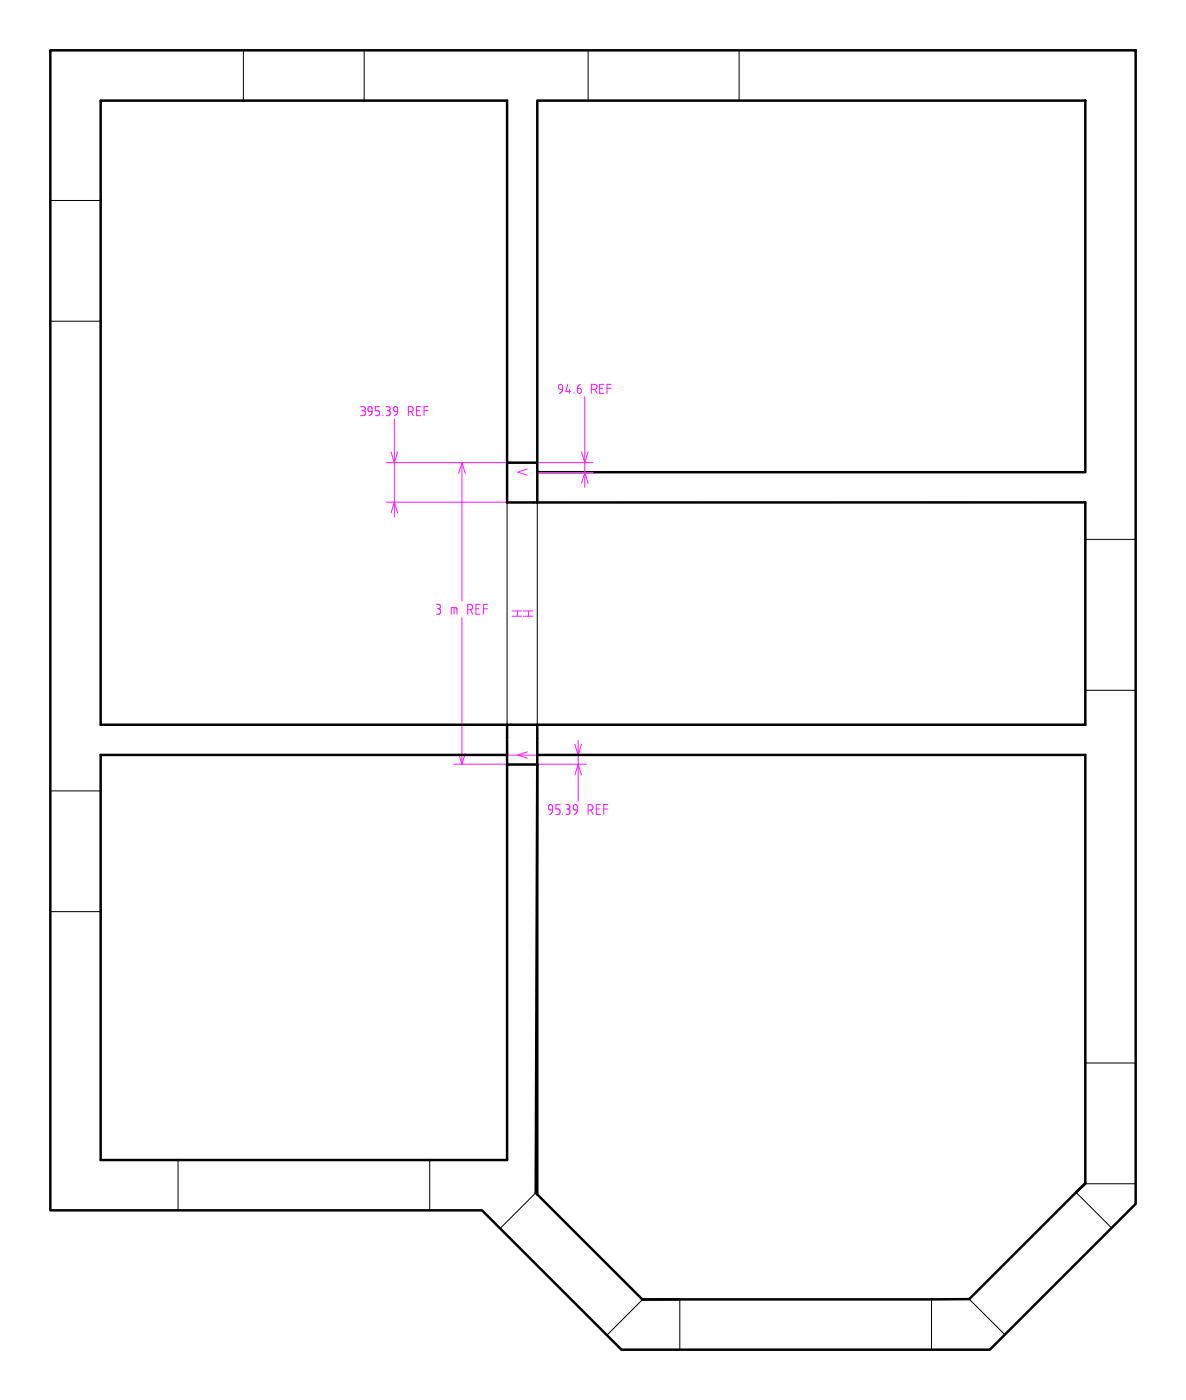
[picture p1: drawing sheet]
<svg xmlns="http://www.w3.org/2000/svg" width="118mm" height="139mm" viewBox="0 0 118 139" stroke-linecap="round" stroke-linejoin="round" font-family="sans-serif">
<g fill="none" stroke="#ff19ff" stroke-width=".1">
<path d="M55.5 38.3h.3l.1 .4-.4-.1zM55.9 38.7l-.1 .2-.2 .2M56.4 38.2l-.2 .7h.5M56.5 38.7v.4M57 39v.1M57.4 38.6h.2a.23 .23 0 0 1 .1 .3 .23 .23 0 0 1-.3 .1zM57.7 38.2l-.3 .1v.3M58.1 39.4v9M58.7 38.7h.3a.25 .25 0 0 0 .3-.3 .25 .25 0 0 0-.3-.2h-.3v.9M59.1 38.7l.2 .4M59.6 38.6h.3M60 38.2h-.4v.9h.4"/>
<path d="M60.3 38.6h.4M60.7 38.2h-.4v.9M35.8 40.4h.3a.2 .2 0 0 1 .2 .2 .2 .2 0 0 1-.2 .2M35.9 40.8h.2M36.1 40.8a.25 .25 0 0 1 .2 .3 .25 .25 0 0 1-.2 .2h-.3M36.6 40.5h.3l.1 .4-.4-.1zM37 40.9l-.1 .3-.2 .1M37.7 40.4h-.4v.4h.2a.25 .25 0 0 1 .2 .3 .25 .25 0 0 1-.2 .2h-.2M38 41.3h.1M38.4 46h12M38.4 40.4h.2a.2 .2 0 0 1 .2 .2 .2 .2 0 0 1-.2 .2M38.4 49.9h12"/>
<path d="M38.5 40.8h.1M38.6 40.8a.25 .25 0 0 1 .2 .3 .25 .25 0 0 1-.2 .2h-.2M38.8 51l.4-1.1 .3 1.1M38.8 44.9l.4 1.1 .3-1.1M39.1 40.5h.3l.1 .4-.4-.1zM39.2 41.6v9.8M39.5 40.9l-.1 .3-.2 .1M40.6 40.9h.2a.25 .25 0 0 0 .3-.2 .25 .25 0 0 0-.3-.3h-.2v.9M40.9 40.9l.2 .4M41.4 40.8h.3M41.8 40.4h-.4v.9h.4M42.1 40.8h.4"/>
<path d="M42.5 40.4h-.4v.9M45.9 46v13.7M45.9 46l-.3 1M45.9 46l.3 1M52.4 46.6l-1 .3 1 .3M53.3 46h5.6M53.3 47h5.6M57.8 44.9l.3 1.1 .3-1.1M57.8 48l.3-1 .3 1M43.3 60.1h.3a.22 .22 0 0 1 .2 .2 .22 .22 0 0 1-.2 .2M43.5 60.5h.1M43.6 60.5a.29 .29 0 0 1 .2 .3 .29 .29 0 0 1-.2 .2h-.3"/>
<path d="M45.1 76h13.2M45.1 60.4v.6M45.4 60.4h-.6v.6M45.4 60.4v.1M45.4 60.5v.5M45.6 74.9l.3 1.1M45.9 61.4v14.6M46.2 74.9l-.3 1.1M46.5 60.6h.2a.27 .27 0 0 0 .3-.3 .27 .27 0 0 0-.3-.2h-.2v.9M46.8 60.6l.2 .4M47.3 60.5h.3M47.7 60.1h-.4v.9h.4"/>
<path d="M48 60.5h.4M48.4 60.1h-.4v.9M50.4 75h7.9M50.9 60.7h.9M50.9 61.2h.9M51.4 60.7v.5M52 60.7h.9M52 61.2h.9M52.4 74.7l-1 .3 1 .4M52.5 60.7v.5M55.6 80h-.4v.4h.2a.29 .29 0 0 1 .2 .3 .29 .29 0 0 1-.1 .2h-.3M56.2 80h.2a.22 .22 0 0 1 .2 .2 .22 .22 0 0 1-.2 .2"/>
<path d="M57.1 74l.3 1 .4-1M57.1 77l.3-1 .4 1M57.4 73.6v6M59.6 80h-.4v.9h.4M60.4 80h-.4v.9M54.5 80h.2h.1l.1 .5-.4-.1zM54.9 80.5l-.1 .3-.2 .1M55.9 80.9h.1M56.3 80.4h.1M56.4 80.4a.29 .29 0 0 1 .2 .3 .29 .29 0 0 1-.2 .2h-.2M57 80h.1h.2l.1 .5-.4-.1zM57.4 80.5l-.1 .3-.3 .1"/>
<path d="M58.4 80.5h.3a.27 .27 0 0 0 .2-.3 .27 .27 0 0 0-.2-.2h-.3v.9M58.7 80.5l.2 .4M59.2 80.4h.3M60 80.4h.4"/>
</g>
<path d="M5 5h107.8v114.6l-14.5 14.5h-36.6l-13.8-13.8h-42.9zM10 10h40.4v39.9h57.4v22.1h-97.8zM53.4 10h54.4v36.9h-54.4zM50.4 46h3M53.4 46.9v3M50.4 72v43.3h-40.4v-40.3h40.4M50.4 76h3l-.2 42.6 10.6 10.6M53.4 72v46.7M53.4 75h54.4v42.6l-.9 .9M107.8 117.6l-11.5 11.5h-32.5M67.5 129.1l-3.7 .1" fill="none" stroke="#000" stroke-width=".25"/>
<g fill="none" stroke="#000" stroke-width=".1">
<path d="M5 19.9h5M24.2 5v5M36.2 5v5M58.4 5v5M73.4 5v5M5 31.9h5M50.4 49.9v22.1M53.4 49.9v22.1M107.8 53.6h5M5 78.6h5M107.8 68.6h5M5 90.6h5"/>
<path d="M17.7 115.3v5M42.7 115.3v5M53.2 118.6l-3.5 3.5M106.9 118.5l3.5 3.5M107.8 117.6h5M107.8 105.6h5M63.8 129.2l-3.5 3.5M67.5 129.1v5M92.5 129.1v5M96.3 129.1l3.5 3.5"/>
</g>
</svg>
